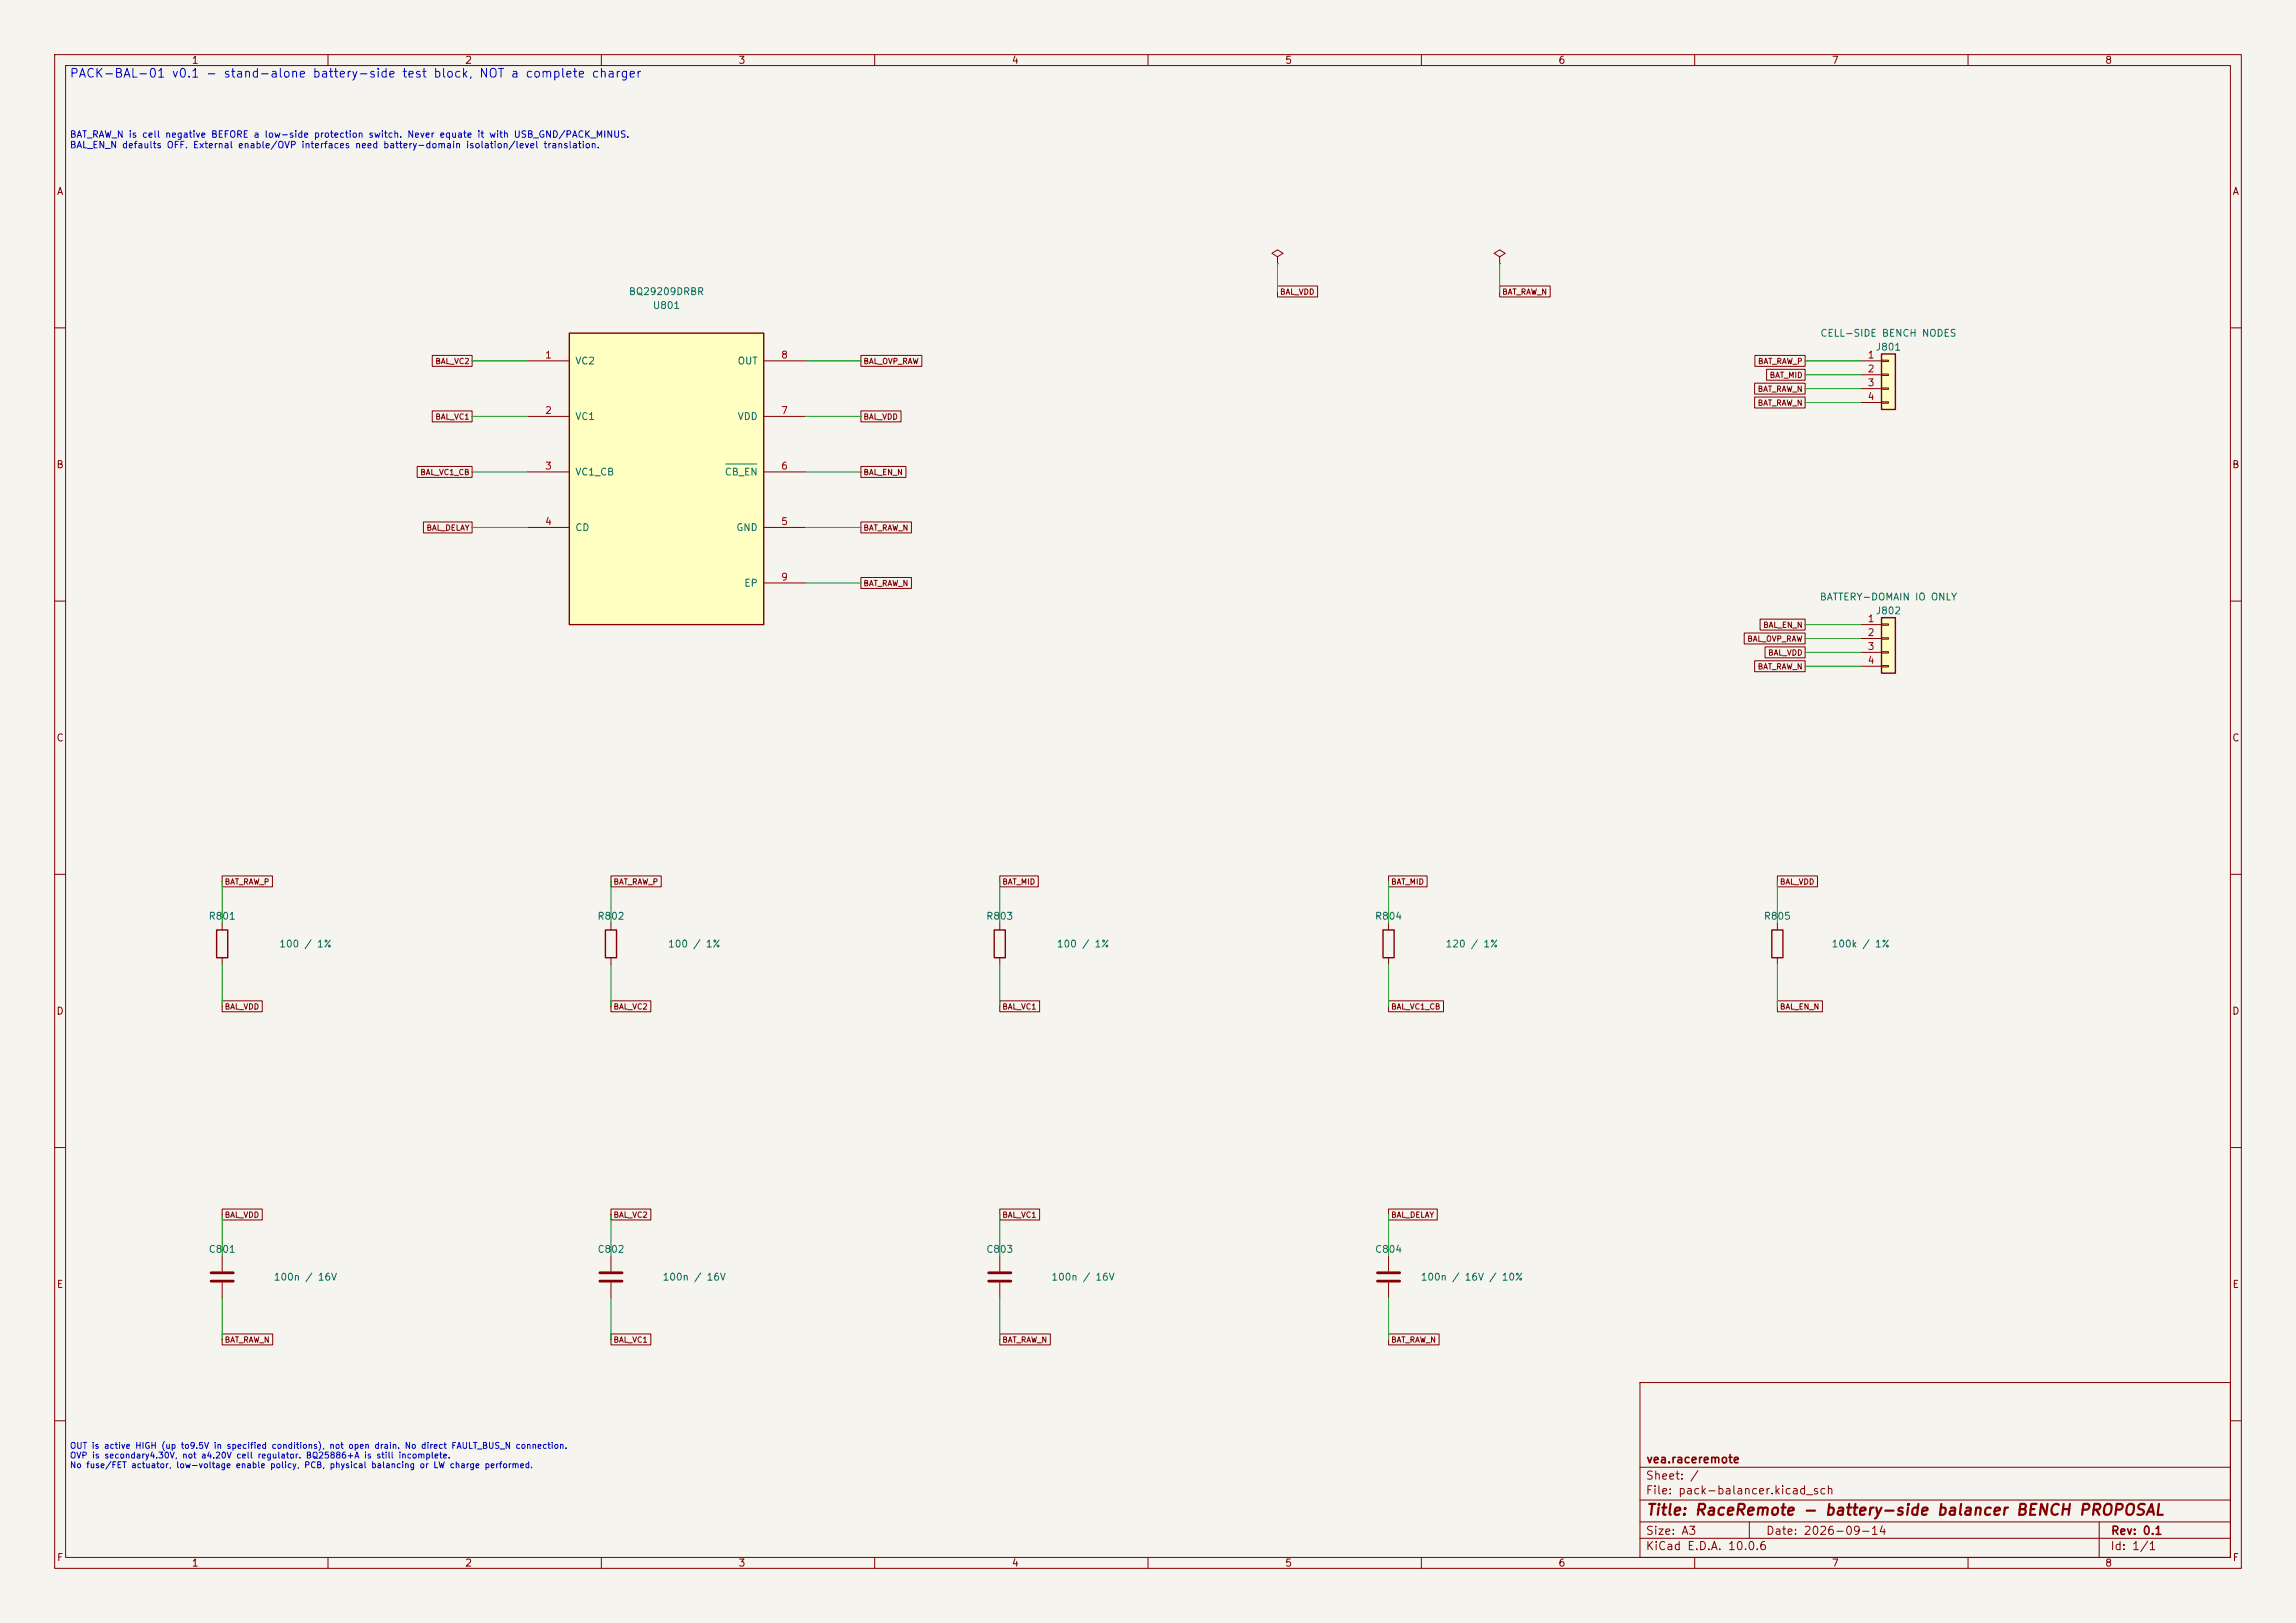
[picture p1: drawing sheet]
<svg xmlns="http://www.w3.org/2000/svg" width="420mm" height="297mm" viewBox="0 0 420 297" stroke-linecap="round" stroke-linejoin="round" font-family="sans-serif">
<defs><g id="words">
<text font-size="2" fill="#840000" x="301" y="277.8">Title: RaceRemote - battery-side balancer BENCH PROPOSAL</text>
<text font-size="1.6" fill="#0000c2" x="12.6" y="14.6">PACK-BAL-01 v0.1 - stand-alone battery-side test block, NOT a complete charger</text>
<g font-size="1.5" fill="#840000">
<text x="301" y="268.1">vea.raceremote</text>
<text x="300.9" y="273.8">File: pack-balancer.kicad_sch</text>
<text x="300.9" y="271.1">Sheet: /</text>
<text x="300.9" y="281.2">Size: A3</text>
<text x="322.9" y="281.2">Date: 2026-09-14</text>
<text x="386" y="281.2">Rev: 0.1</text>
<text x="300.9" y="284">KiCad E.D.A. 10.0.6</text>
<text x="385.9" y="284">Id: 1/1</text>
</g>
<g font-size="1.3" fill="#840000">
<text x="35" y="12">1</text>
<text x="85" y="12">2</text>
<text x="135" y="12">3</text>
<text x="185" y="12">4</text>
<text x="235" y="12">5</text>
<text x="285" y="12">6</text>
<text x="335" y="12">7</text>
<text x="385" y="12">8</text>
<text x="10.3" y="36">A</text>
<text x="408.3" y="36">A</text>
<text x="10.2" y="86">B</text>
<text x="408.2" y="86">B</text>
<text x="10.2" y="136">C</text>
<text x="408.2" y="136">C</text>
<text x="10.2" y="186">D</text>
<text x="408.2" y="186">D</text>
<text x="10.3" y="236">E</text>
<text x="408.3" y="236">E</text>
<text x="10.3" y="286">F</text>
<text x="35" y="287">1</text>
<text x="85" y="287">2</text>
<text x="135" y="287">3</text>
<text x="185" y="287">4</text>
<text x="235" y="287">5</text>
<text x="285" y="287">6</text>
<text x="335" y="287">7</text>
<text x="385" y="287">8</text>
<text x="408.3" y="286">F</text>
</g>
<g font-size="1.3" fill="#006464">
<text x="114.9" y="54.3">BQ29209DRBR</text>
<text x="119.3" y="56.8">U801</text>
<text x="332.9" y="61.9">CELL-SIDE BENCH NODES</text>
<text x="343" y="64.5">J801</text>
<text x="105.1" y="67">VC2</text>
<text x="134.8" y="67">OUT</text>
<text x="105.1" y="77.2">VC1</text>
<text x="134.8" y="77.2">VDD</text>
<text x="105.1" y="87.3">VC1_CB</text>
<text x="132.5" y="87.3">CB_EN</text>
<text x="105.1" y="97.5">CD</text>
<text x="134.6" y="97.5">GND</text>
<text x="136" y="107.6">EP</text>
<text x="332.8" y="110.2">BATTERY-DOMAIN IO ONLY</text>
<text x="343" y="112.7">J802</text>
<text x="38.1" y="168.6">R801</text>
<text x="51" y="173.7">100 / 1%</text>
<text x="109.2" y="168.6">R802</text>
<text x="122.1" y="173.7">100 / 1%</text>
<text x="180.3" y="168.6">R803</text>
<text x="193.2" y="173.7">100 / 1%</text>
<text x="251.4" y="168.6">R804</text>
<text x="264.3" y="173.7">120 / 1%</text>
<text x="322.5" y="168.6">R805</text>
<text x="334.9" y="173.7">100k / 1%</text>
<text x="38.1" y="229.6">C801</text>
<text x="109.2" y="229.6">C802</text>
<text x="180.3" y="229.6">C803</text>
<text x="251.4" y="229.6">C804</text>
<text x="50" y="234.6">100n / 16V</text>
<text x="121.1" y="234.6">100n / 16V</text>
<text x="192.2" y="234.6">100n / 16V</text>
<text x="259.8" y="234.6">100n / 16V / 10%</text>
</g>
<g font-size="1.3" fill="#a90000">
<text x="99.6" y="65.9">1</text>
<text x="142.8" y="65.9">8</text>
<text x="341.5" y="65.9">1</text>
<text x="341.5" y="68.4">2</text>
<text x="341.5" y="71">3</text>
<text x="99.6" y="76.1">2</text>
<text x="142.8" y="76.1">7</text>
<text x="341.5" y="73.5">4</text>
<text x="99.6" y="86.2">3</text>
<text x="142.8" y="86.2">6</text>
<text x="99.6" y="96.4">4</text>
<text x="142.8" y="96.4">5</text>
<text x="142.8" y="106.5">9</text>
<text x="341.5" y="114.2">1</text>
<text x="341.5" y="116.7">2</text>
<text x="341.5" y="119.2">3</text>
<text x="341.5" y="121.8">4</text>
</g>
<g font-size="1.2" fill="#0000c2">
<text x="12.7" y="25.5">BAT_RAW_N is cell negative BEFORE a low-side protection switch. Never equate it with USB_GND/PACK_MINUS.</text>
<text x="12.7" y="27.4">BAL_EN_N defaults OFF. External enable/OVP interfaces need battery-domain isolation/level translation.</text>
</g>
<g font-size="1.1" fill="#0000c2">
<text x="12.7" y="265.4">OUT is active HIGH (up to9.5V in specified conditions), not open drain. No direct FAULT_BUS_N connection.</text>
<text x="12.7" y="267.2">OVP is secondary4.30V, not a4.20V cell regulator. BQ25886+A is still incomplete.</text>
<text x="12.7" y="268.9">No fuse/FET actuator, low-voltage enable policy, PCB, physical balancing or LW charge performed.</text>
</g>
<g font-size="1" fill="#840000">
<text x="234.1" y="54.2">BAL_VDD</text>
<text x="274.7" y="54.2">BAT_RAW_N</text>
<text x="79.5" y="66.9">BAL_VC2</text>
<text x="157.9" y="66.9">BAL_OVP_RAW</text>
<text x="321.4" y="71.9">BAT_RAW_N</text>
<text x="321.5" y="66.9">BAT_RAW_P</text>
<text x="323.6" y="69.4">BAT_MID</text>
<text x="79.5" y="77">BAL_VC1</text>
<text x="157.9" y="77">BAL_VDD</text>
<text x="321.4" y="74.5">BAT_RAW_N</text>
<text x="76.8" y="87.2">BAL_VC1_CB</text>
<text x="157.9" y="87.2">BAL_EN_N</text>
<text x="77.9" y="97.3">BAL_DELAY</text>
<text x="157.9" y="97.3">BAT_RAW_N</text>
<text x="157.9" y="107.5">BAT_RAW_N</text>
<text x="319.5" y="117.7">BAL_OVP_RAW</text>
<text x="322.4" y="115.1">BAL_EN_N</text>
<text x="321.4" y="122.7">BAT_RAW_N</text>
<text x="323.3" y="120.2">BAL_VDD</text>
<text x="41" y="162.1">BAT_RAW_P</text>
<text x="112.1" y="162.1">BAT_RAW_P</text>
<text x="183.3" y="162.1">BAT_MID</text>
<text x="254.4" y="162.1">BAT_MID</text>
<text x="325.5" y="162.1">BAL_VDD</text>
<text x="41" y="185">BAL_VDD</text>
<text x="112.1" y="185">BAL_VC2</text>
<text x="183.3" y="185">BAL_VC1</text>
<text x="254.4" y="185">BAL_VC1_CB</text>
<text x="325.5" y="185">BAL_EN_N</text>
<text x="41" y="223.1">BAL_VDD</text>
<text x="112.1" y="223.1">BAL_VC2</text>
<text x="183.3" y="223.1">BAL_VC1</text>
<text x="254.4" y="223.1">BAL_DELAY</text>
<text x="41" y="245.9">BAT_RAW_N</text>
<text x="112.1" y="245.9">BAL_VC1</text>
<text x="183.3" y="245.9">BAT_RAW_N</text>
<text x="254.4" y="245.9">BAT_RAW_N</text>
</g>
</g></defs>
<path d="M0 0h420v297h-420z" fill="#f5f4ef" stroke="#f5f4ef" stroke-width=".18"/>
<g fill="none" stroke="#840000" stroke-width=".18">
<path d="M10 10h400v277h-400zM12 12h396v273h-396zM60 10v2M110 10v2M160 10v2M210 10v2M260 10v2M310 10v2M360 10v2M274.3 47l1-.6-1-.7-1 .7 1 .6v1.3M274.3 48.3h.1M10 60h2"/>
<path d="M408 60h2M10 110h2M408 110h2M10 160h2M408 160h2M10 210h2M408 210h2M300 253h108v32h-108zM10 260h2M300 278.5h108M300 274.5h108M300 268.5h108"/>
<path d="M320 278.5v3M384 278.5v6.5M408 260h2M60 285v2M110 285v2M160 285v2M210 285v2M260 285v2M300 281.5h108M310 285v2M360 285v2"/>
</g>
<path d="M344.2 113h2.5v10.2h-2.5z" fill="#ffffc2"/>
<path d="M344.2 113h2.5v10.2h-2.5zM39.6 170.2h2.1v5.1h-2.1zM253 170.2h2v5.1h-2zM324.1 170.2h2v5.1h-2z" fill="none" stroke="#840000" stroke-width=".25"/>
<g fill="none" stroke="#840000" stroke-width=".18">
<path d="M340.4 114.3h3.8M340.4 116.8h3.8M340.4 119.4h3.8M344.2 114.2h1.2v.2h-1.2zM344.2 116.7h1.2v.3h-1.2zM344.2 119.3h1.2v.2h-1.2zM340.4 121.9h3.8M344.2 121.8h1.2v.2h-1.2zM40.6 168.9v1.3M40.6 175.3v1.2M254 168.9v1.3M254 175.3v1.2"/>
<path d="M325.1 168.9v1.3M325.1 175.3v1.2M40.6 229.9v2.8M40.6 234.7v2.8"/>
</g>
<path d="M38.6 232.9h4.1M38.6 234.4h4.1" fill="none" stroke="#840000" stroke-width=".51"/>
<path d="M344.2 64.8h2.5v10.1h-2.5z" fill="#ffffc2"/>
<path d="M344.2 64.8h2.5v10.1h-2.5z" fill="none" stroke="#840000" stroke-width=".25"/>
<g fill="none" stroke="#840000" stroke-width=".18">
<path d="M340.4 66h3.8M340.4 68.6h3.8M340.4 71.1h3.8M340.4 73.7h3.8M344.2 65.9h1.2v.3h-1.2zM344.2 68.5h1.2v.2h-1.2zM344.2 71h1.2v.2h-1.2zM344.2 73.5h1.2v.3h-1.2zM111.8 229.9v2.8M111.8 234.7v2.8M182.9 229.9v2.8M182.9 234.7v2.8"/>
<path d="M254 229.9v2.8M254 234.7v2.8"/>
</g>
<path d="M109.7 232.9h4.1M109.7 234.4h4.1M180.8 232.9h4.1M180.8 234.4h4.1M252 232.9h4M252 234.4h4" fill="none" stroke="#840000" stroke-width=".51"/>
<path d="M104.1 61h35.6v53.3h-35.6z" fill="#ffffc2"/>
<path d="M104.1 61h35.6v53.3h-35.6zM110.7 170.2h2.1v5.1h-2.1zM181.9 170.2h2v5.1h-2z" fill="none" stroke="#840000" stroke-width=".25"/>
<g fill="none" stroke="#840000" stroke-width=".18">
<path d="M233.7 47l1-.6-1-.7-1 .7 1 .6v1.3M233.7 48.3h.1M233.7 52.3h7.3v2h-7.3zM274.3 52.3h9.3v2h-9.3zM79.1 75.2h7.3v2h-7.3zM79.1 65h7.3v2h-7.3zM96.5 66h7.6M96.5 76.2h7.6M139.7 66h7.6M139.7 76.2h7.6M157.5 65h11.1v2h-11.1zM157.5 75.2h7.3v2h-7.3z"/>
<path d="M321 70.1h9.2v2h-9.2zM321 72.7h9.2v2h-9.2zM321 65h9.2v2h-9.2zM323.1 67.6h7.1v2h-7.1zM76.3 85.4h10.1v2h-10.1zM77.5 95.5h8.9v2h-8.9zM96.5 86.4h7.6M96.5 96.5h7.6M139.7 86.4h7.6M139.7 96.5h7.6M157.5 85.4h8.2v2h-8.2zM157.5 95.5h9.2v2h-9.2z"/>
<path d="M139.7 106.7h7.6M157.5 105.7h9.2v2h-9.2zM319.1 115.8h11.1v2h-11.1zM322 113.3h8.2v2h-8.2zM322.9 118.4h7.3v2h-7.3zM321 120.9h9.2v2h-9.2zM40.6 160.3h9.2v2h-9.2zM111.8 160.3h9.2v2h-9.2zM111.8 168.9v1.3M111.8 175.3v1.2M182.9 160.3h7v2h-7zM182.9 168.9v1.3"/>
<path d="M182.9 175.3v1.2M254 160.3h7.1v2h-7.1zM325.1 160.3h7.4v2h-7.4zM40.6 183.1h7.4v2.1h-7.4zM111.8 183.1h7.2v2.1h-7.2zM182.9 183.1h7.3v2.1h-7.3zM254 183.1h10.1v2.1h-10.1zM325.1 183.1h8.3v2.1h-8.3zM40.6 221.2h7.4v2.1h-7.4zM111.8 221.2h7.2v2.1h-7.2zM182.9 221.2h7.3v2.1h-7.3zM254 221.2h8.9v2.1h-8.9z"/>
<path d="M40.6 244.1h9.3v2h-9.3zM111.8 244.1h7.2v2h-7.2zM182.9 244.1h9.2v2h-9.2zM254 244.1h9.2v2h-9.2z"/>
</g>
<path d="M132.7 84.9h5.8" fill="none" stroke="#006464" stroke-width=".18"/>
<g fill="none" stroke="#009600" stroke-width=".18">
<path d="M233.7 48.3v5M274.3 48.3v5M86.4 76.2h10.1M86.4 66h10.1M147.3 76.2h10.2M147.3 66h10.2M330.2 66h10.2M330.2 73.7h10.2M330.2 68.6h10.2M330.2 71.1h10.2M86.4 96.5h10.1M86.4 86.4h10.1"/>
<path d="M147.3 96.5h10.2M147.3 86.4h10.2M147.3 106.7h10.2M330.2 119.4h10.2M330.2 114.3h10.2M330.2 116.8h10.2M330.2 121.9h10.2M40.6 161.3v7.6M40.6 176.5v7.7M111.8 161.3v7.6M111.8 176.5v7.7M182.9 161.3v7.6"/>
<path d="M182.9 176.5v7.7M254 161.3v7.6M254 176.5v7.7M325.1 161.3v7.6M325.1 176.5v7.7M40.6 222.2v7.7M40.6 237.5v7.6M111.8 222.2v7.7M111.8 237.5v7.6M182.9 222.2v7.7M182.9 237.5v7.6M254 222.2v7.7"/>
<path d="M254 237.5v7.6"/>
</g>
<use href="#words"/>
</svg>
